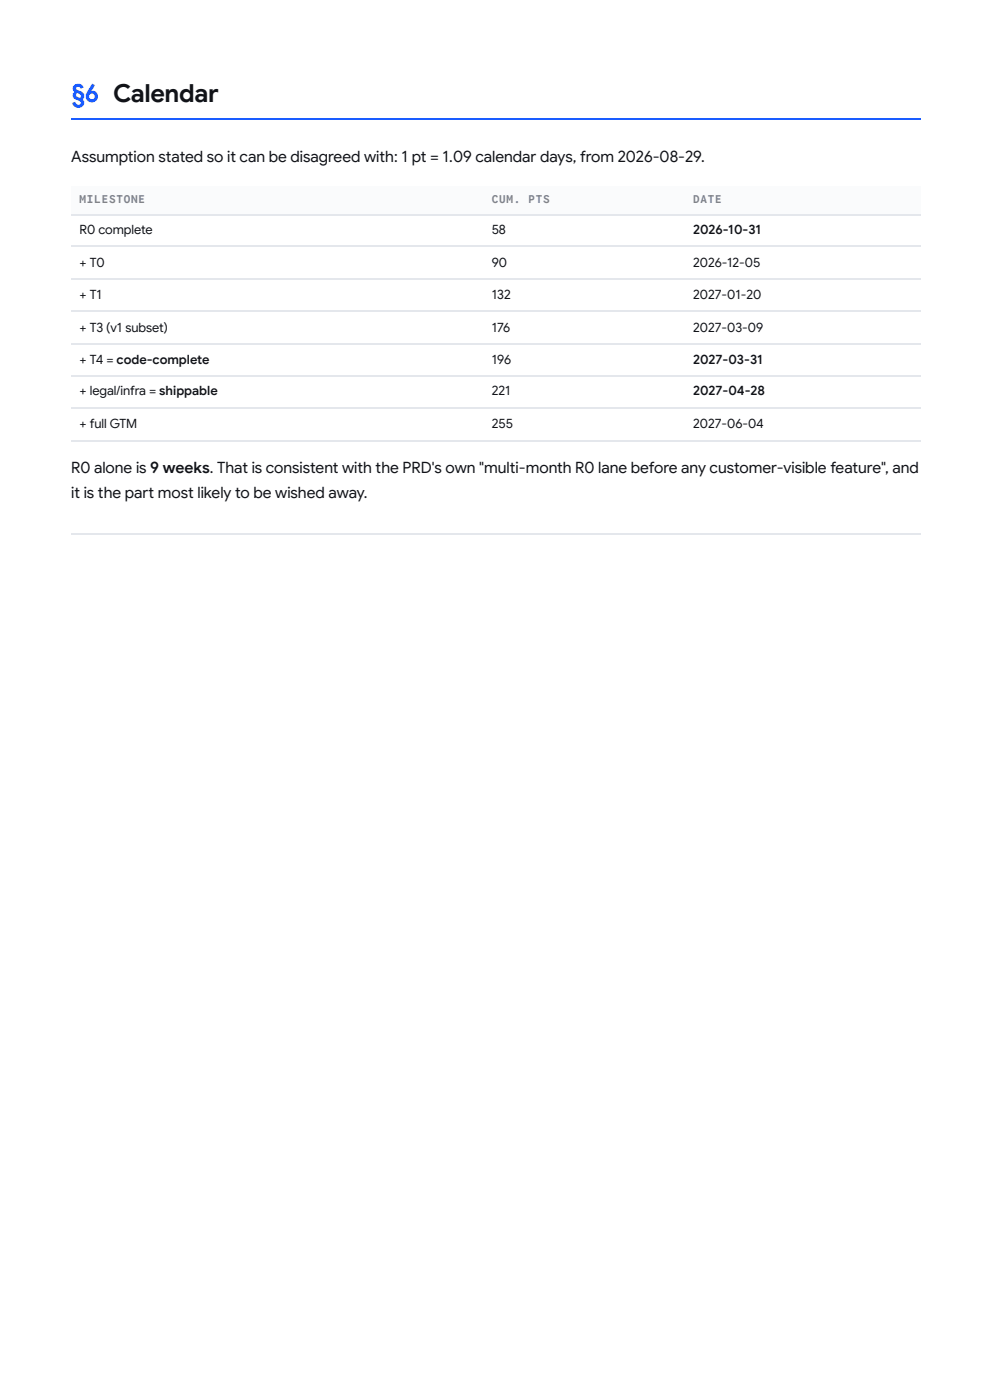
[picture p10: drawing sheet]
<svg xmlns="http://www.w3.org/2000/svg" width="210mm" height="297mm" viewBox="0 0 210 297" stroke-linecap="round" stroke-linejoin="round" font-family="sans-serif">
<defs><g id="words">
<text font-size="5.3" fill="#1a5cff" x="15.1" y="21.7">§6 Calendar</text>
<g font-size="3.3" fill="#111318">
<text x="15.1" y="34.4">Assumption stated so it can be disagreed with: 1 pt = 1.09 calendar days, from 2026-08-29.</text>
<text x="15.1" y="100.3">R0 alone is 9 weeks. That is consistent with the PRD's own &quot;multi-month R0 lane before any customer-visible feature&quot;, and</text>
<text x="15.1" y="105.6">it is the part most likely to be wished away.</text>
</g>
<g font-size="2.7" fill="#111318">
<text x="16.9" y="49.7">R0 complete</text>
<text x="104.3" y="49.7">58</text>
<text x="147" y="49.7">2026-10-31</text>
<text x="16.9" y="56.6">+ T0</text>
<text x="104.3" y="56.6">90</text>
<text x="147" y="56.6">2026-12-05</text>
<text x="16.9" y="63.5">+ T1</text>
<text x="104.3" y="63.5">132</text>
<text x="147" y="63.5">2027-01-20</text>
<text x="16.9" y="70.4">+ T3 (v1 subset)</text>
<text x="104.3" y="70.4">176</text>
<text x="147" y="70.4">2027-03-09</text>
<text x="16.9" y="77.3">+ T4 = code-complete</text>
<text x="104.3" y="77.3">196</text>
<text x="147" y="77.3">2027-03-31</text>
<text x="16.9" y="83.9">+ legal/infra = shippable</text>
<text x="104.3" y="83.9">221</text>
<text x="147" y="83.9">2027-04-28</text>
<text x="16.9" y="90.8">+ full GTM</text>
<text x="104.3" y="90.8">255</text>
<text x="147" y="90.8">2027-06-04</text>
</g>
<g font-size="2.3" fill="#79818f">
<text x="16.9" y="43.1">MILESTONE</text>
<text x="104.3" y="43.1">CUM.</text>
<text x="112.1" y="43.1">PTS</text>
<text x="147" y="43.1">DATE</text>
</g>
</g></defs>
<path d="M15.1 25.3h180" fill="none" stroke="#1a5cff" stroke-width=".26"/>
<g fill="#fafbfc">
<path d="M15.1 39.4h87.3v6.1h-87.3z"/>
<path d="M102.4 39.4h42.9v6.1h-42.9z"/>
<path d="M145.3 39.4h49.8v6.1h-49.8z"/>
</g>
<path d="M15.1 45.6h180M15.1 52.3h180M15.1 59.1h180M15.1 66h180M15.1 72.9h180M15.1 79.8h180M15.1 86.6h180M15.1 93.5h180M15.1 113.4h180" fill="none" stroke="#e4e7ec" stroke-width=".26"/>
<use href="#words"/>
</svg>
